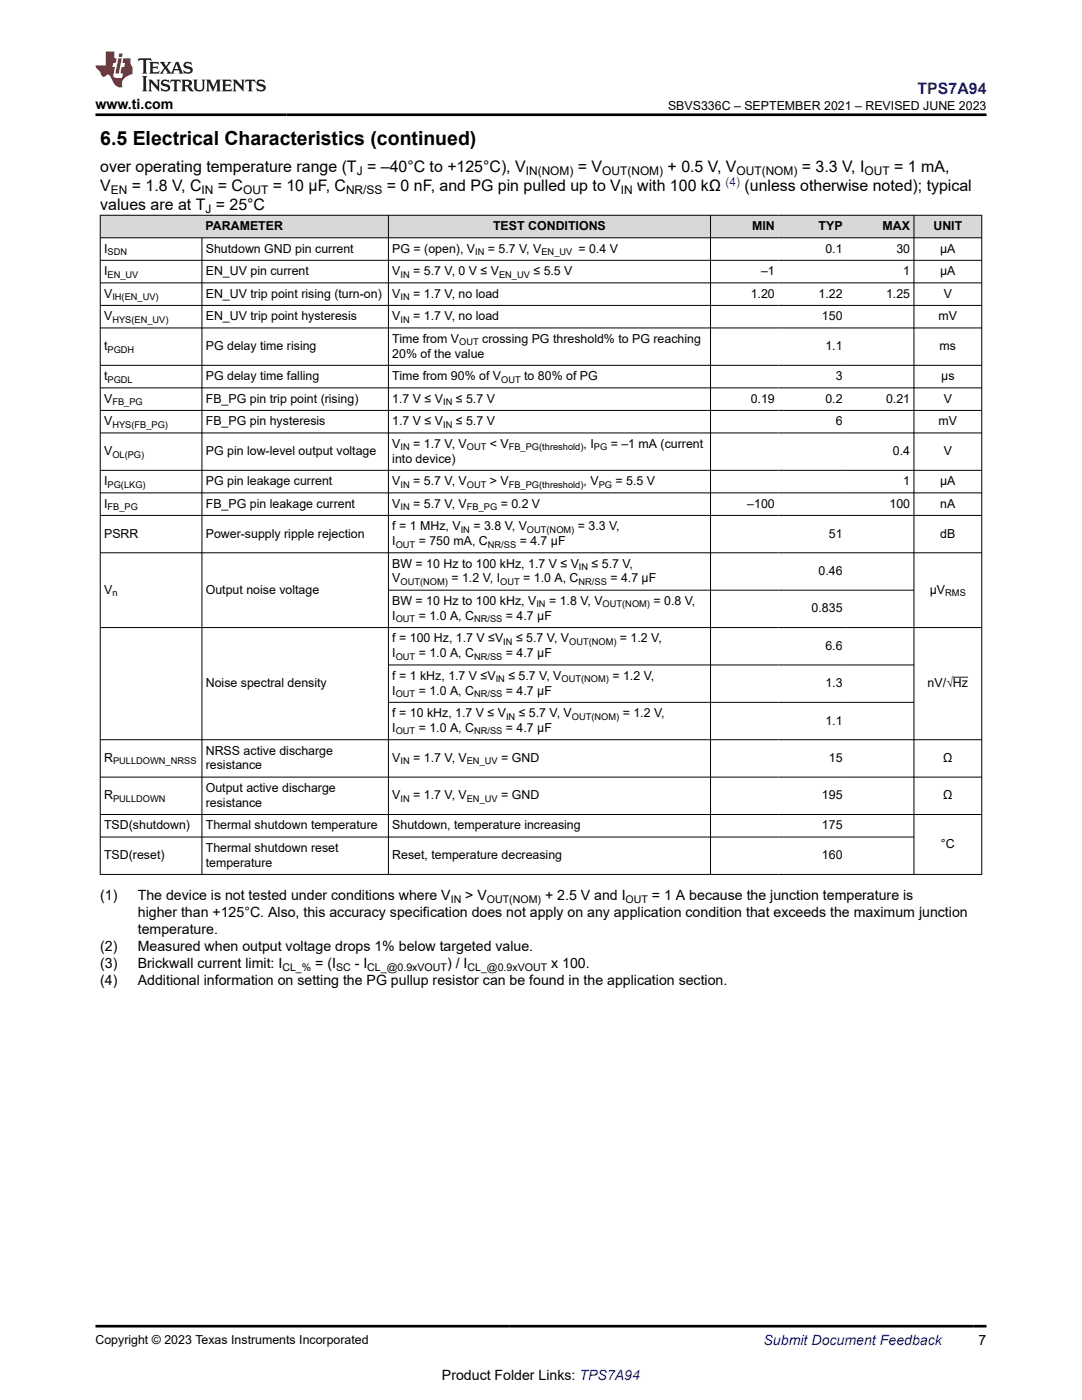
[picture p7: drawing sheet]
<svg xmlns="http://www.w3.org/2000/svg" width="216mm" height="279mm" viewBox="0 0 216 279" stroke-linecap="round" stroke-linejoin="round" font-family="sans-serif">
<defs><g id="words">
<text font-size="3.9" x="20" y="28.8">6.5 Electrical Characteristics (continued)</text>
<text font-size="3.2" fill="#00f" x="183.1" y="18.7">TPS7A94</text>
<g font-size="3.2">
<text x="20" y="34.3">over operating temperature range (T = –40°C to +125°C), V</text>
<text x="115.3" y="34.3">= V</text>
<text x="133.2" y="34.3">+ 0.5 V, V</text>
<text x="160" y="34.3">= 3.3 V, I</text>
<text x="178.4" y="34.3">= 1 mA,</text>
<text x="20" y="38.1">V</text>
<text x="20" y="41.9">values are at T = 25°C</text>
<text x="26.3" y="38.1">= 1.8 V, C</text>
<text x="43.5" y="38.1">= C</text>
<text x="54.4" y="38.1">= 10 μF, C</text>
<text x="77.2" y="38.1">= 0 nF, and PG pin pulled up to V</text>
<text x="127.2" y="38.1">with 100 kΩ</text>
<text x="148.6" y="38.1">(unless otherwise noted); typical</text>
</g>
<g font-size="2.8">
<text x="19.1" y="21.8">www.ti.com</text>
<text x="20" y="179.7">(1)</text>
<text x="27.5" y="179.7">The device is not tested under conditions where V</text>
<text x="92.8" y="179.7">&gt; V</text>
<text x="108.8" y="179.7">+ 2.5 V and I</text>
<text x="130.1" y="179.7">= 1 A because the junction temperature is</text>
<text x="27.5" y="183">higher than +125°C. Also, this accuracy specification does not apply on any application condition that exceeds the maximum junction</text>
<text x="20" y="189.8">(2)</text>
<text x="27.5" y="186.4">temperature.</text>
<text x="27.5" y="189.8">Measured when output voltage drops 1% below targeted value.</text>
<text x="20" y="196.6">(4)</text>
<text x="20" y="193.2">(3)</text>
<text x="27.5" y="193.2">Brickwall current limit: I</text>
<text x="27.5" y="196.6">Additional information on setting the PG pullup resistor can be found in the application section.</text>
<text x="62.9" y="193.2">= (I</text>
<text x="70.8" y="193.2">- I</text>
<text x="89.2" y="193.2">) / I</text>
<text x="110" y="193.2">x 100.</text>
<text x="195.3" y="268.5">7</text>
<text x="88.2" y="275.3">Product Folder Links: TPS7A94</text>
</g>
<text font-size="2.8" fill="#00f" x="152.4" y="268.5">Submit Document Feedback</text>
<g font-size="2.5">
<text x="133.3" y="21.9">SBVS336C – SEPTEMBER 2021 – REVISED JUNE 2023</text>
<text x="41" y="45.9">PARAMETER</text>
<text x="98.4" y="45.9">TEST CONDITIONS</text>
<text x="150.1" y="45.9">MIN</text>
<text x="163.3" y="45.9">TYP</text>
<text x="176.1" y="45.9">MAX</text>
<text x="186.3" y="45.9">UNIT</text>
<text x="20.8" y="50.4">I</text>
<text x="41.1" y="50.4">Shutdown GND pin current</text>
<text x="78.3" y="50.4">PG = (open), V</text>
<text x="97.4" y="50.4">= 5.7 V, V</text>
<text x="115.4" y="50.4">= 0.4 V</text>
<text x="164.7" y="50.4">0.1</text>
<text x="178.9" y="50.4">30</text>
<text x="187.6" y="50.4">µA</text>
<text x="20.8" y="54.9">I</text>
<text x="20.8" y="59.4">V</text>
<text x="41.1" y="54.9">EN_UV pin current</text>
<text x="41.1" y="59.4">EN_UV trip point rising (turn-on)</text>
<text x="78.3" y="54.9">V</text>
<text x="78.3" y="59.4">V</text>
<text x="82.5" y="54.9">= 5.7 V, 0 V ≤ V</text>
<text x="82.5" y="59.4">= 1.7 V, no load</text>
<text x="106.4" y="54.9">≤ 5.5 V</text>
<text x="149.8" y="59.4">1.20</text>
<text x="151.9" y="54.9">–1</text>
<text x="163.3" y="59.4">1.22</text>
<text x="176.8" y="59.4">1.25</text>
<text x="180.2" y="54.9">1</text>
<text x="187.6" y="54.9">µA</text>
<text x="188.3" y="59.4">V</text>
<text x="20.8" y="63.9">V</text>
<text x="41.1" y="63.9">EN_UV trip point hysteresis</text>
<text x="78.3" y="63.9">V</text>
<text x="82.5" y="63.9">= 1.7 V, no load</text>
<text x="164" y="63.9">150</text>
<text x="187.3" y="63.9">mV</text>
<text x="20.8" y="69.9">t</text>
<text x="41.1" y="69.9">PG delay time rising</text>
<text x="78.3" y="71.4">20% of the value</text>
<text x="78.3" y="68.4">Time from V</text>
<text x="96.2" y="68.4">crossing PG threshold% to PG reaching</text>
<text x="164.7" y="69.9">1.1</text>
<text x="187.5" y="69.9">ms</text>
<text x="20.8" y="75.9">t</text>
<text x="41.1" y="75.9">PG delay time falling</text>
<text x="78.3" y="75.9">Time from 90% of V</text>
<text x="104.6" y="75.9">to 80% of PG</text>
<text x="166.8" y="75.9">3</text>
<text x="187.8" y="75.9">µs</text>
<text x="20.8" y="80.4">V</text>
<text x="41.1" y="80.4">FB_PG pin trip point (rising)</text>
<text x="78.3" y="80.4">1.7 V ≤ V</text>
<text x="91" y="80.4">≤ 5.7 V</text>
<text x="149.8" y="80.4">0.19</text>
<text x="164.7" y="80.4">0.2</text>
<text x="176.8" y="80.4">0.21</text>
<text x="188.3" y="80.4">V</text>
<text x="20.8" y="84.9">V</text>
<text x="41.1" y="84.9">FB_PG pin hysteresis</text>
<text x="78.3" y="84.9">1.7 V ≤ V</text>
<text x="78.3" y="89.4">V</text>
<text x="82.5" y="89.4">= 1.7 V, V</text>
<text x="91" y="84.9">≤ 5.7 V</text>
<text x="97.7" y="89.4">&lt; V</text>
<text x="116.4" y="89.4">, I</text>
<text x="121.9" y="89.4">= –1 mA (current</text>
<text x="166.8" y="84.9">6</text>
<text x="187.3" y="84.9">mV</text>
<text x="20.8" y="90.8">V</text>
<text x="41.1" y="90.8">PG pin low-level output voltage</text>
<text x="78.3" y="92.3">into device)</text>
<text x="178.2" y="90.8">0.4</text>
<text x="188.3" y="90.8">V</text>
<text x="20.8" y="96.8">I</text>
<text x="20.8" y="101.3">I</text>
<text x="41.1" y="96.8">PG pin leakage current</text>
<text x="41.1" y="101.3">FB_PG pin leakage current</text>
<text x="78.3" y="96.8">V</text>
<text x="78.3" y="101.3">V</text>
<text x="82.5" y="96.8">= 5.7 V, V</text>
<text x="82.5" y="101.3">= 5.7 V, V</text>
<text x="97.7" y="96.8">&gt; V</text>
<text x="99.9" y="101.3">= 0.2 V</text>
<text x="116.4" y="96.8">, V</text>
<text x="122.8" y="96.8">= 5.5 V</text>
<text x="149.1" y="101.3">–100</text>
<text x="177.5" y="101.3">100</text>
<text x="180.2" y="96.8">1</text>
<text x="187.6" y="96.8">µA</text>
<text x="187.6" y="101.3">nA</text>
<text x="20.8" y="107.3">PSRR</text>
<text x="41.1" y="107.3">Power-supply ripple rejection</text>
<text x="78.3" y="105.8">f = 1 MHz, V</text>
<text x="94.5" y="105.8">= 3.8 V, V</text>
<text x="115.3" y="105.8">= 3.3 V,</text>
<text x="165.4" y="107.3">51</text>
<text x="187.6" y="107.3">dB</text>
<text x="78.3" y="108.8">I</text>
<text x="78.3" y="113.3">BW = 10 Hz to 100 kHz, 1.7 V ≤ V</text>
<text x="83.6" y="108.8">= 750 mA, C</text>
<text x="103.7" y="108.8">= 4.7 µF</text>
<text x="118.1" y="113.3">≤ 5.7 V,</text>
<text x="20.8" y="118.5">V</text>
<text x="41.1" y="118.5">Output noise voltage</text>
<text x="78.3" y="116.2">V</text>
<text x="90.1" y="116.2">= 1.2 V, I</text>
<text x="104.4" y="116.2">= 1.0 A, C</text>
<text x="121.8" y="116.2">= 4.7 µF</text>
<text x="163.3" y="114.8">0.46</text>
<text x="185.5" y="118.5">µV</text>
<text x="78.3" y="120.7">BW = 10 Hz to 100 kHz, V</text>
<text x="78.3" y="123.7">I</text>
<text x="83.6" y="123.7">= 1.0 A, C</text>
<text x="100.9" y="123.7">= 4.7 µF</text>
<text x="109.6" y="120.7">= 1.8 V, V</text>
<text x="130.4" y="120.7">= 0.8 V,</text>
<text x="162" y="122.2">0.835</text>
<text x="78.3" y="131.2">I</text>
<text x="78.3" y="128.2">f = 100 Hz, 1.7 V ≤V</text>
<text x="83.6" y="131.2">= 1.0 A, C</text>
<text x="101" y="131.2">= 4.7 µF</text>
<text x="103" y="128.2">≤ 5.7 V, V</text>
<text x="123.7" y="128.2">= 1.2 V,</text>
<text x="164.7" y="129.7">6.6</text>
<text x="41.1" y="137.1">Noise spectral density</text>
<text x="78.3" y="135.7">f = 1 kHz, 1.7 V ≤V</text>
<text x="101.4" y="135.7">≤ 5.7 V, V</text>
<text x="122.2" y="135.7">= 1.2 V,</text>
<text x="164.7" y="137.1">1.3</text>
<text x="185.1" y="137.1">nV/√Hz</text>
<text x="78.3" y="138.6">I</text>
<text x="78.3" y="143.1">f = 10 kHz, 1.7 V ≤ V</text>
<text x="83.6" y="138.6">= 1.0 A, C</text>
<text x="101" y="138.6">= 4.7 µF</text>
<text x="103.5" y="143.1">≤ 5.7 V, V</text>
<text x="124.3" y="143.1">= 1.2 V,</text>
<text x="78.3" y="146.1">I</text>
<text x="83.6" y="146.1">= 1.0 A, C</text>
<text x="101" y="146.1">= 4.7 µF</text>
<text x="164.7" y="144.6">1.1</text>
<text x="20.8" y="152.1">R</text>
<text x="41.1" y="150.6">NRSS active discharge</text>
<text x="41.1" y="153.6">resistance</text>
<text x="78.3" y="152.1">V</text>
<text x="82.5" y="152.1">= 1.7 V, V</text>
<text x="100" y="152.1">= GND</text>
<text x="165.4" y="152.1">15</text>
<text x="188.2" y="152.1">Ω</text>
<text x="20.8" y="159.5">R</text>
<text x="41.1" y="158.1">Output active discharge</text>
<text x="41.1" y="161">resistance</text>
<text x="78.3" y="159.5">V</text>
<text x="82.5" y="159.5">= 1.7 V, V</text>
<text x="100" y="159.5">= GND</text>
<text x="164" y="159.5">195</text>
<text x="188.2" y="159.5">Ω</text>
<text x="20.8" y="165.5">TSD(shutdown)</text>
<text x="41.1" y="165.5">Thermal shutdown temperature</text>
<text x="78.3" y="165.5">Shutdown, temperature increasing</text>
<text x="164" y="165.5">175</text>
<text x="20.8" y="171.5">TSD(reset)</text>
<text x="41.1" y="170">Thermal shutdown reset</text>
<text x="41.1" y="173">temperature</text>
<text x="78.3" y="171.5">Reset, temperature decreasing</text>
<text x="164" y="171.5">160</text>
<text x="187.8" y="169.2">°C</text>
<text x="19.1" y="268.2">Copyright © 2023 Texas Instruments Incorporated</text>
</g>
<g font-size="2.4">
<text x="71.2" y="34.9">J</text>
<text x="104.9" y="34.9">IN(NOM)</text>
<text x="120.2" y="34.9">OUT(NOM)</text>
<text x="147" y="34.9">OUT(NOM)</text>
<text x="172.5" y="34.9">OUT</text>
<text x="22.1" y="38.7">EN</text>
<text x="40.2" y="38.7">IN</text>
<text x="48.5" y="38.7">OUT</text>
<text x="69" y="38.7">NR/SS</text>
<text x="123.9" y="38.7">IN</text>
<text x="41" y="42.5">J</text>
</g>
<text font-size="2.4" fill="#00f" x="144.8" y="37">(4)</text>
<g font-size="2.1">
<text x="89.9" y="180.2">IN</text>
<text x="97.2" y="180.2">OUT(NOM)</text>
<text x="124.8" y="180.2">OUT</text>
<text x="56.4" y="193.8">CL_%</text>
<text x="67.1" y="193.8">SC</text>
<text x="73.3" y="193.8">CL_@0.9xVOUT</text>
<text x="93.3" y="193.8">CL_@0.9xVOUT</text>
</g>
<g font-size="1.9">
<text x="21.5" y="50.9">SDN</text>
<text x="94.8" y="50.9">IN</text>
<text x="108" y="50.9">EN_UV</text>
<text x="21.5" y="55.4">EN_UV</text>
<text x="22.4" y="59.9">IH(EN_UV)</text>
<text x="79.9" y="55.4">IN</text>
<text x="79.9" y="59.9">IN</text>
<text x="99.6" y="55.4">EN_UV</text>
<text x="22.4" y="64.4">HYS(EN_UV)</text>
<text x="79.9" y="64.4">IN</text>
<text x="21.5" y="70.4">PGDH</text>
<text x="91.6" y="68.9">OUT</text>
<text x="21.5" y="76.4">PGDL</text>
<text x="100" y="76.4">OUT</text>
<text x="22.4" y="80.9">FB_PG</text>
<text x="88.4" y="80.9">IN</text>
<text x="22.4" y="85.4">HYS(FB_PG)</text>
<text x="79.9" y="89.9">IN</text>
<text x="88.4" y="85.4">IN</text>
<text x="93.1" y="89.9">OUT</text>
<text x="101.5" y="89.9">FB_PG(threshold)</text>
<text x="118.5" y="89.9">PG</text>
<text x="22.4" y="91.3">OL(PG)</text>
<text x="21.5" y="97.3">PG(LKG)</text>
<text x="21.5" y="101.8">FB_PG</text>
<text x="79.9" y="97.3">IN</text>
<text x="79.9" y="101.8">IN</text>
<text x="93.1" y="97.3">OUT</text>
<text x="93.1" y="101.8">FB_PG</text>
<text x="101.5" y="97.3">FB_PG(threshold)</text>
<text x="119.5" y="97.3">PG</text>
<text x="91.9" y="106.3">IN</text>
<text x="105.2" y="106.3">OUT(NOM)</text>
<text x="79" y="109.3">OUT</text>
<text x="97.3" y="109.3">NR/SS</text>
<text x="115.5" y="113.8">IN</text>
<text x="22.4" y="119">n</text>
<text x="79.9" y="116.7">OUT(NOM)</text>
<text x="99.8" y="116.7">OUT</text>
<text x="115.4" y="116.7">NR/SS</text>
<text x="188.6" y="119">RMS</text>
<text x="79" y="124.2">OUT</text>
<text x="94.6" y="124.2">NR/SS</text>
<text x="107" y="121.2">IN</text>
<text x="120.3" y="121.2">OUT(NOM)</text>
<text x="79" y="131.7">OUT</text>
<text x="94.6" y="131.7">NR/SS</text>
<text x="100.4" y="128.7">IN</text>
<text x="113.6" y="128.7">OUT(NOM)</text>
<text x="98.9" y="136.2">IN</text>
<text x="112.1" y="136.2">OUT(NOM)</text>
<text x="79" y="139.1">OUT</text>
<text x="94.6" y="139.1">NR/SS</text>
<text x="101" y="143.6">IN</text>
<text x="114.1" y="143.6">OUT(NOM)</text>
<text x="79" y="146.6">OUT</text>
<text x="94.6" y="146.6">NR/SS</text>
<text x="22.6" y="152.6">PULLDOWN_NRSS</text>
<text x="79.9" y="152.6">IN</text>
<text x="93.1" y="152.6">EN_UV</text>
<text x="22.6" y="160">PULLDOWN</text>
<text x="79.9" y="160">IN</text>
<text x="93.1" y="160">EN_UV</text>
</g>
</g></defs>
<g fill="#d8d8d8">
<path d="M20 43h175.9v4.5h-175.9z" fill-rule="evenodd"/>
<path d="M20.1 43h57.3v4.4h-57.3z" fill-rule="evenodd"/>
<path d="M77.6 43h64.1v4.4h-64.1z" fill-rule="evenodd"/>
<path d="M141.8 43h13.5v4.4h-13.5z" fill-rule="evenodd"/>
<path d="M155.3 43h13.5v4.4h-13.5z" fill-rule="evenodd"/>
<path d="M168.8 43h13.5v4.4h-13.5z" fill-rule="evenodd"/>
<path d="M182.4 43h13.4v4.4h-13.4z" fill-rule="evenodd"/>
</g>
<g fill="none" stroke="#000" stroke-width=".2">
<path d="M19.9 43h176.1M19.9 47.5h176.1M19.9 52h176.1M19.9 56.5h176.1M20 42.9v131.7M40.3 47.5v127.1M77.5 42.9v131.7M141.8 42.9v131.7M182.4 42.9v131.7M195.9 42.9v131.7M19.9 61h176.1M19.9 65.4h176.1"/>
<path d="M19.9 72.9h176.1M19.9 77.4h176.1M19.9 81.9h176.1M19.9 86.4h176.1M19.9 93.9h176.1M19.9 98.4h176.1M19.9 102.9h176.1M19.9 110.3h176.1M77.5 117.8h104.9M19.9 125.2h176.1M77.5 132.7h104.9M190.2 135.1h3"/>
<path d="M19.9 147.6h176.1M19.9 155.1h176.1M77.5 140.2h104.9M19.9 162.6h176.1M19.9 167h162.5M19.9 174.5h176.1"/>
</g>
<path d="M27.7 11.6l-.2 .6 .5-.2h.6v.1v2.2l-.2 .4h1l-.2-.4v-2.2v-.1h.5l.5 .2-.1-.6zM29.8 12.4l.2 .3v1.6l-.2 .4h1.9l.1-.6a1.08 1.08 0 0 1-1.3 .2v-.7h.6l.4 .2v-.7l-.4 .2h-.6v-.5l.2-.2a1 1 0 0 1 1 .3l-.1-.5zM31.8 12.4l1 1.1-1 1.2h.9l-.2-.2 .4-.8 .5 .8-.2 .2h1.6l-.2-.2 .1-.5h1l.1 .5-.1 .2h.9l-.2-.4-.8-1.9h-.5l-1 2.1-.8-1.1 .9-1h-.8l.2 .2-.5 .6-.3-.6 .1-.2zM35.2 12.8l.4 1h-.8zM36.8 12.5a.65 .65 0 0 0-.2 .7 .65 .65 0 0 0 .6 .5l.7 .1 .1 .3a.79 .79 0 0 1-.7 .4 .79 .79 0 0 1-.7-.5l.1 .7 .2-.1a.93 .93 0 0 0 1.1 0 .93 .93 0 0 0 .4-.9 1.46 1.46 0 0 0-1.2-.6l-.1-.3a1.09 1.09 0 0 1 1.2 .2l-.2-.6-.1 .1-.6-.2zM28.4 15.2l.2 .4v2.2l-.2 .4h1l-.2-.4v-2.2l.2-.4zM29.6 15.9l.2 .4v1.5l-.2 .4h.8l-.3-.4v-1.3l1.7 1.8v-2l.2-.4h-.8l.2 .2 .1 1.1-1.2-1.3zM32.3 16a.65 .65 0 0 0-.2 .8 .65 .65 0 0 0 .7 .4l.6 .2 .1 .2a.79 .79 0 0 1-.7 .4 .79 .79 0 0 1-.7-.5l.1 .7 .2-.1a.93 .93 0 0 0 1.1 .1 .93 .93 0 0 0 .4-1 1.46 1.46 0 0 0-1.2-.5l-.1-.4a1.09 1.09 0 0 1 1.2 .2l-.2-.6-.1 .1-.6-.1zM34.1 15.9l-.1 .6a.63 .63 0 0 1 .7-.3l.1 1.6-.3 .4h1l-.2-.4v-1.6a.66 .66 0 0 1 .8 .3l-.1-.6zM36.2 15.9l.2 .4v1.5l-.2 .4h.9l-.2-.2v-.7h.5l.1 .2a.79 .79 0 0 0 1.2 .6l-1-.9a.61 .61 0 0 0 .6-.6 .61 .61 0 0 0-.5-.7zM36.9 16.2h.2a.47 .47 0 0 1 .5 .1 .47 .47 0 0 1 .1 .5l-.2 .1-.6 .1zM38.5 15.9l.2 .2a2.27 2.27 0 0 0 .4 2 1.04 1.04 0 0 0 1.7-.7v-1.3l.2-.2h-.8l.2 .4v1.1a.6 .6 0 0 1-.6 .6 .6 .6 0 0 1-.6-.6v-1.1l.3-.4zM41.1 15.9l.2 .4v1.5l-.2 .4h.7l-.2-.4v-1.4l.9 1.9 .8-1.9v1.4l-.2 .4h1l-.3-.4v-1.5l.3-.4h-.8l-.7 1.5-.7-1.5zM44.3 15.9l.2 .4v1.5l-.2 .4h1.9l.1-.6a1.09 1.09 0 0 1-1.3 .2v-.7h.6l.4 .2v-.6l-.4 .2h-.6v-.6l.2-.1a1.01 1.01 0 0 1 1 .3l-.1-.6zM46.4 15.9l.3 .4v1.5l-.3 .4h.8l-.2-.4v-1.3l1.6 1.8v-2l.2-.4h-.7l.2 .2v1.1l-1.2-1.3zM49 15.9l-.1 .6a.63 .63 0 0 1 .8-.3v1.6l-.3 .4h1l-.2-.4v-1.6a.66 .66 0 0 1 .8 .3l-.1-.6zM51.4 16a.65 .65 0 0 0-.2 .8 .65 .65 0 0 0 .6 .4l.6 .2 .2 .2a.79 .79 0 0 1-.8 .4 .79 .79 0 0 1-.6-.5l.1 .7 .2-.1a.93 .93 0 0 0 1 .1 .93 .93 0 0 0 .5-1 1.46 1.46 0 0 0-1.3-.5l-.1-.4a1.09 1.09 0 0 1 1.3 .2l-.2-.6-.2 .1-.5-.1z" fill="#231f20"/>
<path d="M21.1 10.3v2.7h-2.1l.1 .4 .9 1a.95 .95 0 0 0 .9 .9 .59 .59 0 0 1 .6-.4 .59 .59 0 0 1 .5 .3l.4 .8a1.59 1.59 0 0 0 2.1 1.4 1.61 1.61 0 0 1 1-2.3l1-.3-.1-1.5a1.59 1.59 0 0 1-.4-1.7h-1.4l-.2 .9h.5l-.1 .9h-.5l-.2 .9v.3l.4 .1-.2 .9h-.6a.73 .73 0 0 1-1.1-.7l.3-1.5h-.5l.2-.9h.5l.2-.9h-.5v-1.3zM23.6 11.6l-.6 3.1h.7l.6-3.1zM23.8 10.7l-.1 .6h.7l.1-.6z" fill="#ed1c24"/>
<path d="M19.1 22.9h177.8M19.1 264.7h177.8" fill="none" stroke="#000" stroke-width=".53"/>
<use href="#words"/>
</svg>
